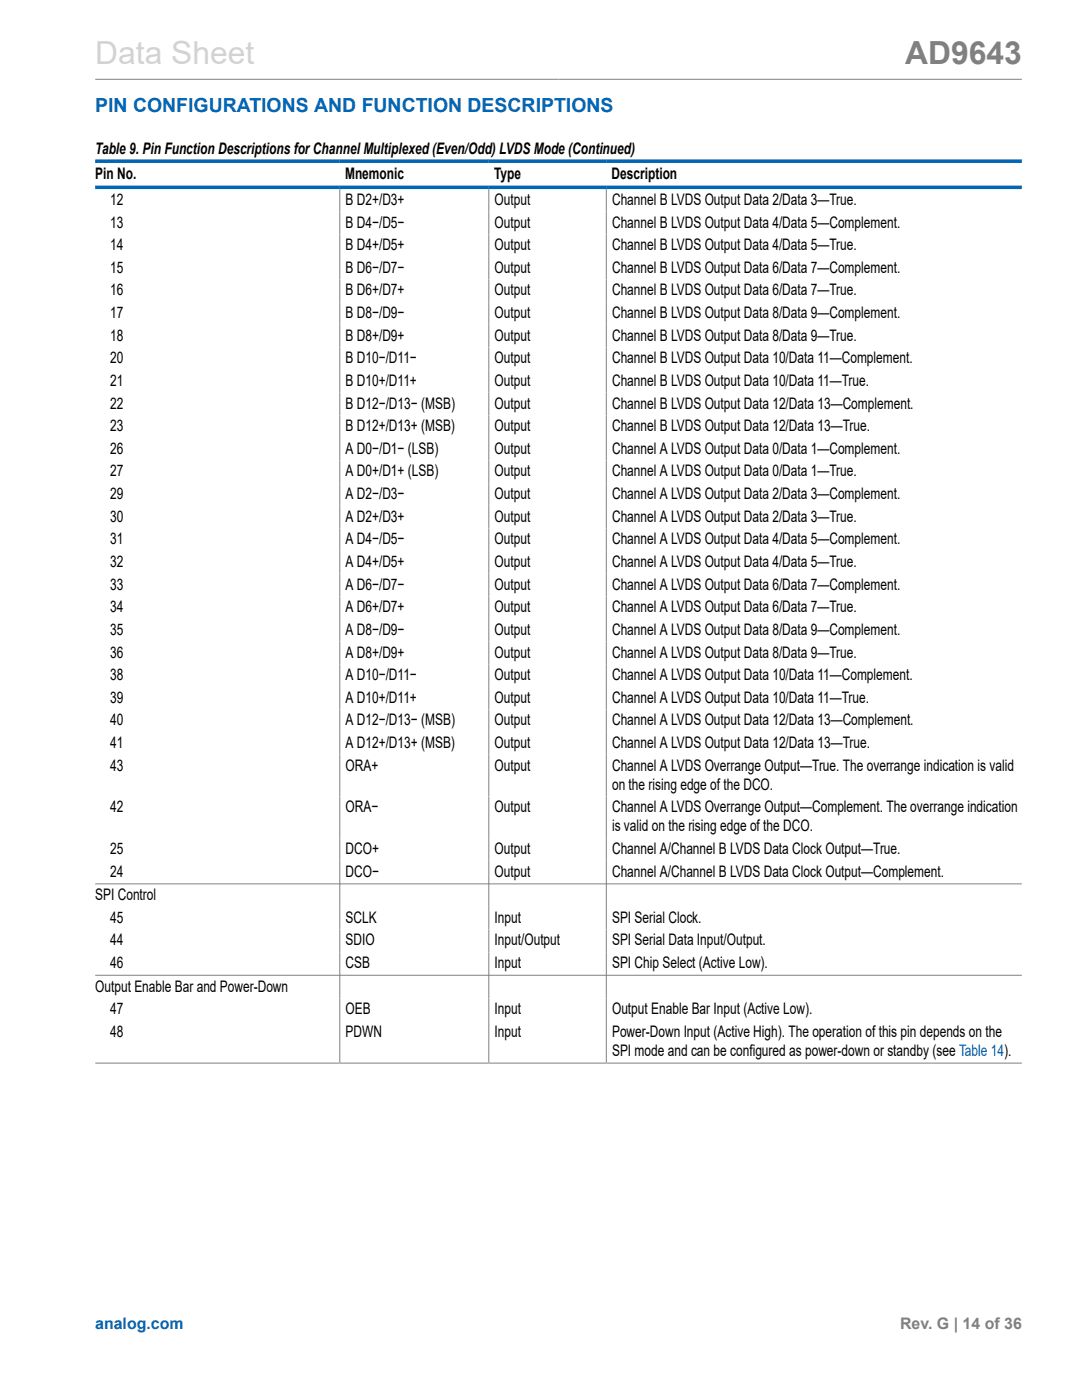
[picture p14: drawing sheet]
<svg xmlns="http://www.w3.org/2000/svg" width="216mm" height="279mm" viewBox="0 0 216 279" stroke-linecap="round" stroke-linejoin="round" font-family="sans-serif">
<defs><g id="words">
<text font-size="6.3" fill="#d3d3d3" x="19" y="12.7">Data Sheet</text>
<text font-size="6.3" fill="#808080" x="180.6" y="12.7">AD9643</text>
<text font-size="3.9" fill="#0067b8" x="19" y="22.3">PIN CONFIGURATIONS AND FUNCTION DESCRIPTIONS</text>
<g font-size="3.2">
<text x="19" y="30.8">Table 9. Pin Function Descriptions for Channel Multiplexed (Even/Odd) LVDS Mode (Continued)</text>
<text x="19" y="35.7">Pin No.</text>
<text x="68.9" y="35.7">Mnemonic</text>
<text x="98.6" y="35.7">Type</text>
<text x="122" y="35.7">Description</text>
<text x="22" y="40.9">12</text>
<text x="68.9" y="40.9">B D2+/D3+</text>
<text x="98.7" y="40.9">Output</text>
<text x="122.1" y="40.9">Channel B LVDS Output Data 2/Data 3—True.</text>
<text x="22" y="45.4">13</text>
<text x="68.9" y="45.4">B D4−/D5−</text>
<text x="98.7" y="45.4">Output</text>
<text x="122.1" y="45.4">Channel B LVDS Output Data 4/Data 5—Complement.</text>
<text x="22" y="49.9">14</text>
<text x="68.9" y="49.9">B D4+/D5+</text>
<text x="98.7" y="49.9">Output</text>
<text x="122.1" y="49.9">Channel B LVDS Output Data 4/Data 5—True.</text>
<text x="22" y="54.5">15</text>
<text x="22" y="59">16</text>
<text x="68.9" y="54.5">B D6−/D7−</text>
<text x="68.9" y="59">B D6+/D7+</text>
<text x="98.7" y="54.5">Output</text>
<text x="98.7" y="59">Output</text>
<text x="122.1" y="54.5">Channel B LVDS Output Data 6/Data 7—Complement.</text>
<text x="122.1" y="59">Channel B LVDS Output Data 6/Data 7—True.</text>
<text x="22" y="63.5">17</text>
<text x="68.9" y="63.5">B D8−/D9−</text>
<text x="98.7" y="63.5">Output</text>
<text x="122.1" y="63.5">Channel B LVDS Output Data 8/Data 9—Complement.</text>
<text x="22" y="68">18</text>
<text x="68.9" y="68">B D8+/D9+</text>
<text x="98.7" y="68">Output</text>
<text x="122.1" y="68">Channel B LVDS Output Data 8/Data 9—True.</text>
<text x="22" y="72.5">20</text>
<text x="22" y="77">21</text>
<text x="68.9" y="72.5">B D10−/D11−</text>
<text x="68.9" y="77">B D10+/D11+</text>
<text x="98.7" y="72.5">Output</text>
<text x="98.7" y="77">Output</text>
<text x="122.1" y="72.5">Channel B LVDS Output Data 10/Data 11—Complement.</text>
<text x="122.1" y="77">Channel B LVDS Output Data 10/Data 11—True.</text>
<text x="22" y="81.5">22</text>
<text x="68.9" y="81.5">B D12−/D13− (MSB)</text>
<text x="98.7" y="81.5">Output</text>
<text x="122.1" y="81.5">Channel B LVDS Output Data 12/Data 13—Complement.</text>
<text x="22" y="86.1">23</text>
<text x="68.9" y="86.1">B D12+/D13+ (MSB)</text>
<text x="98.7" y="86.1">Output</text>
<text x="122.1" y="86.1">Channel B LVDS Output Data 12/Data 13—True.</text>
<text x="22" y="90.6">26</text>
<text x="22" y="95.1">27</text>
<text x="68.9" y="90.6">A D0−/D1− (LSB)</text>
<text x="68.9" y="95.1">A D0+/D1+ (LSB)</text>
<text x="98.7" y="90.6">Output</text>
<text x="98.7" y="95.1">Output</text>
<text x="122.1" y="90.6">Channel A LVDS Output Data 0/Data 1—Complement.</text>
<text x="122.1" y="95.1">Channel A LVDS Output Data 0/Data 1—True.</text>
<text x="22" y="99.6">29</text>
<text x="68.9" y="99.6">A D2−/D3−</text>
<text x="98.7" y="99.6">Output</text>
<text x="122.1" y="99.6">Channel A LVDS Output Data 2/Data 3—Complement.</text>
<text x="22" y="104.1">30</text>
<text x="68.9" y="104.1">A D2+/D3+</text>
<text x="98.7" y="104.1">Output</text>
<text x="122.1" y="104.1">Channel A LVDS Output Data 2/Data 3—True.</text>
<text x="22" y="108.6">31</text>
<text x="22" y="113.2">32</text>
<text x="68.9" y="108.6">A D4−/D5−</text>
<text x="68.9" y="113.2">A D4+/D5+</text>
<text x="98.7" y="108.6">Output</text>
<text x="98.7" y="113.2">Output</text>
<text x="122.1" y="108.6">Channel A LVDS Output Data 4/Data 5—Complement.</text>
<text x="122.1" y="113.2">Channel A LVDS Output Data 4/Data 5—True.</text>
<text x="22" y="117.7">33</text>
<text x="68.9" y="117.7">A D6−/D7−</text>
<text x="98.7" y="117.7">Output</text>
<text x="122.1" y="117.7">Channel A LVDS Output Data 6/Data 7—Complement.</text>
<text x="22" y="122.2">34</text>
<text x="68.9" y="122.2">A D6+/D7+</text>
<text x="98.7" y="122.2">Output</text>
<text x="122.1" y="122.2">Channel A LVDS Output Data 6/Data 7—True.</text>
<text x="22" y="126.7">35</text>
<text x="22" y="131.2">36</text>
<text x="68.9" y="126.7">A D8−/D9−</text>
<text x="68.9" y="131.2">A D8+/D9+</text>
<text x="98.7" y="126.7">Output</text>
<text x="98.7" y="131.2">Output</text>
<text x="122.1" y="126.7">Channel A LVDS Output Data 8/Data 9—Complement.</text>
<text x="122.1" y="131.2">Channel A LVDS Output Data 8/Data 9—True.</text>
<text x="22" y="135.7">38</text>
<text x="68.9" y="135.7">A D10−/D11−</text>
<text x="98.7" y="135.7">Output</text>
<text x="122.1" y="135.7">Channel A LVDS Output Data 10/Data 11—Complement.</text>
<text x="22" y="140.3">39</text>
<text x="68.9" y="140.3">A D10+/D11+</text>
<text x="98.7" y="140.3">Output</text>
<text x="122.1" y="140.3">Channel A LVDS Output Data 10/Data 11—True.</text>
<text x="22" y="144.8">40</text>
<text x="22" y="149.3">41</text>
<text x="68.9" y="144.8">A D12−/D13− (MSB)</text>
<text x="68.9" y="149.3">A D12+/D13+ (MSB)</text>
<text x="98.7" y="144.8">Output</text>
<text x="98.7" y="149.3">Output</text>
<text x="122.1" y="144.8">Channel A LVDS Output Data 12/Data 13—Complement.</text>
<text x="122.1" y="149.3">Channel A LVDS Output Data 12/Data 13—True.</text>
<text x="22" y="153.8">43</text>
<text x="68.9" y="153.8">ORA+</text>
<text x="98.7" y="153.8">Output</text>
<text x="122.1" y="153.8">Channel A LVDS Overrange Output—True. The overrange indication is valid</text>
<text x="122.1" y="157.6">on the rising edge of the DCO.</text>
<text x="22" y="162.1">42</text>
<text x="68.9" y="162.1">ORA−</text>
<text x="98.7" y="162.1">Output</text>
<text x="122.1" y="162.1">Channel A LVDS Overrange Output—Complement. The overrange indication</text>
<text x="122.1" y="165.9">is valid on the rising edge of the DCO.</text>
<text x="22" y="170.4">25</text>
<text x="68.9" y="170.4">DCO+</text>
<text x="98.7" y="170.4">Output</text>
<text x="122.1" y="170.4">Channel A/Channel B LVDS Data Clock Output—True.</text>
<text x="19" y="179.7">SPI Control</text>
<text x="22" y="175">24</text>
<text x="68.9" y="175">DCO−</text>
<text x="98.7" y="175">Output</text>
<text x="122.1" y="175">Channel A/Channel B LVDS Data Clock Output—Complement.</text>
<text x="22" y="184.2">45</text>
<text x="68.9" y="184.2">SCLK</text>
<text x="98.7" y="184.2">Input</text>
<text x="122.1" y="184.2">SPI Serial Clock.</text>
<text x="22" y="188.7">44</text>
<text x="68.9" y="188.7">SDIO</text>
<text x="98.7" y="188.7">Input/Output</text>
<text x="122.1" y="188.7">SPI Serial Data Input/Output.</text>
<text x="19" y="197.9">Output Enable Bar and Power-Down</text>
<text x="22" y="193.2">46</text>
<text x="68.9" y="193.2">CSB</text>
<text x="98.7" y="193.2">Input</text>
<text x="122.1" y="193.2">SPI Chip Select (Active Low).</text>
<text x="22" y="202.4">47</text>
<text x="68.9" y="202.4">OEB</text>
<text x="98.7" y="202.4">Input</text>
<text x="122.1" y="202.4">Output Enable Bar Input (Active Low).</text>
<text x="22" y="206.9">48</text>
<text x="68.9" y="206.9">PDWN</text>
<text x="98.7" y="206.9">Input</text>
<text x="122.1" y="206.9">Power-Down Input (Active High). The operation of this pin depends on the</text>
<text x="122.1" y="210.7">SPI mode and can be configured as power-down or standby (see Table 14).</text>
</g>
<text font-size="3.2" fill="#0067b8" x="19" y="265.3">analog.com</text>
<text font-size="3.2" fill="#808080" x="179.6" y="265.3">Rev. G | 14 of 36</text>
</g></defs>
<path d="M19 15.8h184.9M67.8 37.7v174.4M97.5 37.7v174.4M121 37.7v174.4M19 176.4h184.9M19 194.6h184.9M19 212.2h184.9" fill="none" stroke="#808080" stroke-width=".2"/>
<path d="M19 32.2h184.9M19 37.4h184.9" fill="none" stroke="#0067b8" stroke-width=".71"/>
<use href="#words"/>
</svg>
